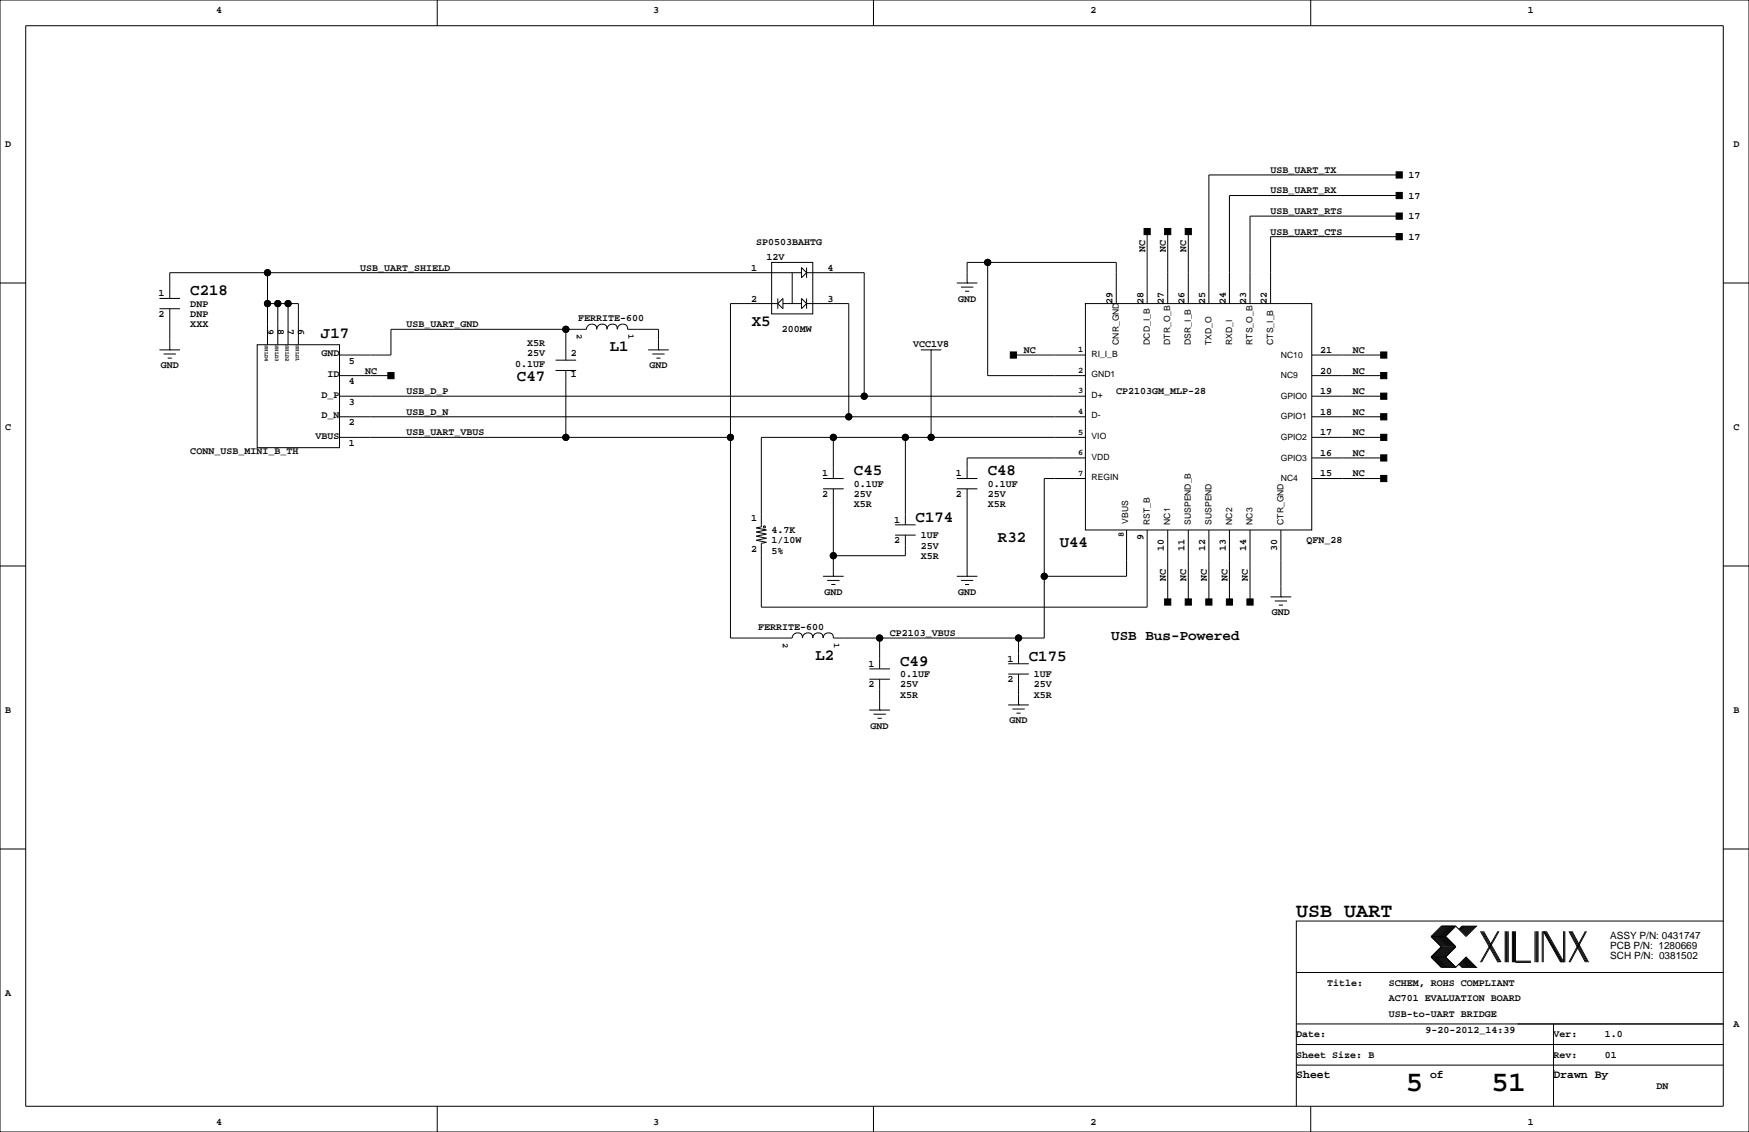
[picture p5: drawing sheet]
<svg xmlns="http://www.w3.org/2000/svg" width="432mm" height="279mm" viewBox="0 0 432 279" stroke-linecap="round" stroke-linejoin="round" font-family="sans-serif">
<defs><g id="words">
<g font-size="7.1">
<text x="347" y="269.3">5</text>
<text x="368.2" y="269.3">51</text>
</g>
<text font-size="4.9" x="320" y="226.3">USB UART</text>
<g font-size="3.9">
<text x="47" y="72.9">C218</text>
<text x="79.2" y="83.3">J17</text>
<text x="185.6" y="80.5">X5</text>
<text x="150.5" y="86.6">L1</text>
<text x="127.6" y="94">C47</text>
<text x="210.8" y="117.3">C45</text>
<text x="243.8" y="117.3">C48</text>
<text x="226.1" y="128.7">C174</text>
<text x="246.4" y="133.8">R32</text>
<text x="261.6" y="135.1">U44</text>
<text x="201.3" y="162.8">L2</text>
<text x="222.2" y="164.3">C49</text>
<text x="254" y="163">C175</text>
</g>
<text font-size="3.5" x="274.3" y="158">USB Bus-Powered</text>
<g font-size="2.8">
<text x="320" y="266.1">Sheet</text>
<text x="353.1" y="266.1">of</text>
<text x="383.5" y="266.1">Drawn By</text>
</g>
<g font-size="2.5">
<text x="53.3" y="3.3">4</text>
<text x="161.3" y="3.3">3</text>
<text x="269.2" y="3.3">2</text>
<text x="377.2" y="3.3">1</text>
<text x="1.3" y="36.3">D</text>
<text x="428" y="36.3">D</text>
<text x="313.7" y="42.7">USB_UART_TX</text>
<text x="313.7" y="47.8">USB_UART_RX</text>
<text x="347.8" y="43.9">17</text>
<text x="313.7" y="52.8">USB_UART_RTS</text>
<text x="347.8" y="49">17</text>
<text x="313.7" y="57.9">USB_UART_CTS</text>
<text x="347.8" y="54.1">17</text>
<text x="347.8" y="59.2">17</text>
<text x="186.7" y="60.5">SP0503BAHTG</text>
<text x="189.2" y="64.3">12V</text>
<text x="282.7" y="62.2" transform="rotate(-90 282.7 62.2)">NC</text>
<text x="287.8" y="62.2" transform="rotate(-90 287.8 62.2)">NC</text>
<text x="292.9" y="62.2" transform="rotate(-90 292.9 62.2)">NC</text>
<text x="88.9" y="66.8">USB_UART_SHIELD</text>
<text x="185.4" y="66.8">1</text>
<text x="204.3" y="66.8">4</text>
<text x="39.2" y="73.2">1</text>
<text x="47" y="75.7">DNP</text>
<text x="185.4" y="74.4">2</text>
<text x="204.3" y="74.4">3</text>
<text x="236.5" y="74.4">GND</text>
<text x="274.7" y="74.9" transform="rotate(-90 274.7 74.9)">29</text>
<text x="282.3" y="74.9" transform="rotate(-90 282.3 74.9)">28</text>
<text x="287.4" y="74.9" transform="rotate(-90 287.4 74.9)">27</text>
<text x="292.4" y="74.9" transform="rotate(-90 292.4 74.9)">26</text>
<text x="297.5" y="74.9" transform="rotate(-90 297.5 74.9)">25</text>
<text x="302.6" y="74.9" transform="rotate(-90 302.6 74.9)">24</text>
<text x="307.7" y="74.9" transform="rotate(-90 307.7 74.9)">23</text>
<text x="312.8" y="74.9" transform="rotate(-90 312.8 74.9)">22</text>
<text x="39.2" y="78.2">2</text>
<text x="47" y="80.8">XXX</text>
<text x="47" y="78.2">DNP</text>
<text x="66" y="81.3" transform="rotate(90 66 81.3)">9</text>
<text x="68.6" y="81.3" transform="rotate(90 68.6 81.3)">8</text>
<text x="71.1" y="81.3" transform="rotate(90 71.1 81.3)">7</text>
<text x="73.6" y="81.3" transform="rotate(90 73.6 81.3)">6</text>
<text x="100.3" y="80.8">USB_UART_GND</text>
<text x="142.7" y="79.3">FERRITE-600</text>
<text x="193" y="82">200MW</text>
<text x="79.4" y="88">GND</text>
<text x="86.1" y="89.8">5</text>
<text x="130.2" y="88">25V</text>
<text x="130.2" y="85.4">X5R</text>
<text x="141" y="88">2</text>
<text x="225.4" y="85.6">VCC1V8</text>
<text x="252.7" y="87.1">NC</text>
<text x="326" y="87.1">21</text>
<text x="334" y="87.1">NC</text>
<text x="39.7" y="90.9">GND</text>
<text x="80.9" y="93.1">ID</text>
<text x="86.1" y="94.8">4</text>
<text x="90.2" y="92.2">NC</text>
<text x="127.2" y="90.5">0.1UF</text>
<text x="141" y="93.1">1</text>
<text x="160.3" y="90.9">GND</text>
<text x="326" y="92.2">20</text>
<text x="334" y="92.2">NC</text>
<text x="79.4" y="98.1">D_P</text>
<text x="86.1" y="99.9">3</text>
<text x="100.3" y="97.3">USB_D_P</text>
<text x="275.6" y="97.3">CP2103GM_MLP-28</text>
<text x="326" y="97.3">19</text>
<text x="334" y="97.3">NC</text>
<text x="1.3" y="106.2">C</text>
<text x="79.4" y="103.2">D_N</text>
<text x="86.1" y="105">2</text>
<text x="100.3" y="107.4">USB_UART_VBUS</text>
<text x="100.3" y="102.4">USB_D_N</text>
<text x="326" y="107.4">17</text>
<text x="326" y="102.4">18</text>
<text x="334" y="102.4">NC</text>
<text x="334" y="107.4">NC</text>
<text x="428" y="106.2">C</text>
<text x="47" y="112.1">CONN_USB_MINI_B_TH</text>
<text x="77.9" y="108.3">VBUS</text>
<text x="86.1" y="110.1">1</text>
<text x="326" y="112.5">16</text>
<text x="334" y="112.5">NC</text>
<text x="203" y="117.6">1</text>
<text x="236" y="117.6">1</text>
<text x="326" y="117.6">15</text>
<text x="334" y="117.6">NC</text>
<text x="203" y="122.7">2</text>
<text x="210.8" y="120.1">0.1UF</text>
<text x="210.8" y="122.7">25V</text>
<text x="210.8" y="125.2">X5R</text>
<text x="236" y="122.7">2</text>
<text x="243.8" y="120.1">0.1UF</text>
<text x="243.8" y="122.7">25V</text>
<text x="243.8" y="125.2">X5R</text>
<text x="185.4" y="128.6">1</text>
<text x="190.5" y="131.6">4.7K</text>
<text x="220.8" y="129">1</text>
<text x="185.4" y="136.2">2</text>
<text x="190.5" y="136.7">5%</text>
<text x="190.5" y="134.1">1/10W</text>
<text x="220.8" y="134.1">2</text>
<text x="227.3" y="137.9">X5R</text>
<text x="227.3" y="135.4">25V</text>
<text x="227.3" y="132.8">1UF</text>
<text x="282.3" y="133.3" transform="rotate(-90 282.3 133.3)">9</text>
<text x="287.4" y="135.9" transform="rotate(-90 287.4 135.9)">10</text>
<text x="292.4" y="135.9" transform="rotate(-90 292.4 135.9)">11</text>
<text x="297.5" y="135.9" transform="rotate(-90 297.5 135.9)">12</text>
<text x="302.6" y="135.9" transform="rotate(-90 302.6 135.9)">13</text>
<text x="307.7" y="135.9" transform="rotate(-90 307.7 135.9)">14</text>
<text x="315.3" y="135.9" transform="rotate(-90 315.3 135.9)">30</text>
<text x="322.6" y="134.1">QFN_28</text>
<text x="287.8" y="143.5" transform="rotate(-90 287.8 143.5)">NC</text>
<text x="292.9" y="143.5" transform="rotate(-90 292.9 143.5)">NC</text>
<text x="297.9" y="143.5" transform="rotate(-90 297.9 143.5)">NC</text>
<text x="303" y="143.5" transform="rotate(-90 303 143.5)">NC</text>
<text x="308.1" y="143.5" transform="rotate(-90 308.1 143.5)">NC</text>
<text x="203.5" y="146.8">GND</text>
<text x="236.5" y="146.8">GND</text>
<text x="187.2" y="155.5">FERRITE-600</text>
<text x="314" y="151.9">GND</text>
<text x="219.7" y="157">CP2103_VBUS</text>
<text x="214.4" y="164.6">1</text>
<text x="222.2" y="167.1">0.1UF</text>
<text x="248.7" y="163.3">1</text>
<text x="255.3" y="167.1">1UF</text>
<text x="214.4" y="169.7">2</text>
<text x="222.2" y="169.7">25V</text>
<text x="222.2" y="172.2">X5R</text>
<text x="248.7" y="168.4">2</text>
<text x="255.3" y="172.2">X5R</text>
<text x="255.3" y="169.7">25V</text>
<text x="1.3" y="176">B</text>
<text x="214.9" y="179.8">GND</text>
<text x="249.2" y="178.6">GND</text>
<text x="428" y="176">B</text>
<text x="397.5" y="231.7">ASSY P/N: 0431747</text>
<text x="397.5" y="236.8">SCH P/N: 0381502</text>
<text x="397.5" y="234.2">PCB P/N: 1280669</text>
<text x="1.3" y="245.9">A</text>
<text x="327.7" y="243.3">Title:</text>
<text x="342.9" y="243.3">SCHEM, ROHS COMPLIANT</text>
<text x="342.9" y="247.1">AC701 EVALUATION BOARD</text>
<text x="342.9" y="251">USB-to-UART BRIDGE</text>
<text x="320" y="256">Date:</text>
<text x="351.9" y="255">9-20-2012_14:39</text>
<text x="383.5" y="256">Ver:</text>
<text x="396.2" y="256">1.0</text>
<text x="428" y="253.5">A</text>
<text x="320" y="261.1">Sheet Size: B</text>
<text x="383.5" y="261.1">Rev:</text>
<text x="396.2" y="261.1">01</text>
<text x="408.9" y="268.7">DN</text>
<text x="53.3" y="277.6">4</text>
<text x="161.3" y="277.6">3</text>
<text x="269.2" y="277.6">2</text>
<text x="377.2" y="277.6">1</text>
</g>
<g font-size="2.1">
<text x="142.4" y="82.5" transform="rotate(90 142.4 82.5)">2</text>
<text x="155.1" y="82.5" transform="rotate(90 155.1 82.5)">1</text>
<text x="266.2" y="86.9">1</text>
<text x="269.5" y="88">RI_I_B</text>
<text x="276.2" y="85.1" transform="rotate(-90 276.2 85.1)">CNR_GND</text>
<text x="283.8" y="85.1" transform="rotate(-90 283.8 85.1)">DCD_I_B</text>
<text x="288.9" y="85.1" transform="rotate(-90 288.9 85.1)">DTR_O_B</text>
<text x="294" y="85.1" transform="rotate(-90 294 85.1)">DSR_I_B</text>
<text x="299.1" y="85.1" transform="rotate(-90 299.1 85.1)">TXD_O</text>
<text x="304.2" y="85.1" transform="rotate(-90 304.2 85.1)">RXD_I</text>
<text x="309.2" y="85.1" transform="rotate(-90 309.2 85.1)">RTS_O_B</text>
<text x="314.3" y="85.1" transform="rotate(-90 314.3 85.1)">CTS_I_B</text>
<text x="316.2" y="88.3">NC10</text>
<text x="266.2" y="92">2</text>
<text x="269.5" y="93.1">GND1</text>
<text x="316.2" y="93.3">NC9</text>
<text x="266.2" y="97.1">3</text>
<text x="269.5" y="98.2">D+</text>
<text x="316.2" y="98.4">GPIO0</text>
<text x="266.2" y="102.2">4</text>
<text x="266.2" y="107.3">5</text>
<text x="269.5" y="103.3">D-</text>
<text x="316.2" y="103.5">GPIO1</text>
<text x="266.2" y="112.3">6</text>
<text x="269.5" y="113.4">VDD</text>
<text x="269.5" y="108.3">VIO</text>
<text x="316.2" y="113.7">GPIO3</text>
<text x="316.2" y="108.6">GPIO2</text>
<text x="266.2" y="117.4">7</text>
<text x="269.5" y="118.5">REGIN</text>
<text x="316.2" y="118.7">NC4</text>
<text x="278.5" y="129.3" transform="rotate(-90 278.5 129.3)">VBUS</text>
<text x="283.8" y="129.5" transform="rotate(-90 283.8 129.5)">RST_B</text>
<text x="288.9" y="129.5" transform="rotate(-90 288.9 129.5)">NC1</text>
<text x="294" y="129.5" transform="rotate(-90 294 129.5)">SUSPEND_B</text>
<text x="299.1" y="129.5" transform="rotate(-90 299.1 129.5)">SUSPEND</text>
<text x="304.2" y="129.5" transform="rotate(-90 304.2 129.5)">NC2</text>
<text x="309.2" y="129.5" transform="rotate(-90 309.2 129.5)">NC3</text>
<text x="316.9" y="129.5" transform="rotate(-90 316.9 129.5)">CTR_GND</text>
<text x="277.4" y="132.6" transform="rotate(-90 277.4 132.6)">8</text>
<text x="193.2" y="158.8" transform="rotate(90 193.2 158.8)">2</text>
<text x="205.9" y="158.8" transform="rotate(90 205.9 158.8)">1</text>
</g>
<g font-size="1.4">
<text x="65.4" y="85.1" transform="rotate(90 65.4 85.1)">SHLD4</text>
<text x="67.9" y="85.1" transform="rotate(90 67.9 85.1)">SHLD3</text>
<text x="70.5" y="85.1" transform="rotate(90 70.5 85.1)">SHLD2</text>
<text x="73" y="85.1" transform="rotate(90 73 85.1)">SHLD1</text>
</g>
</g></defs>
<g fill="none" stroke="#000" stroke-width=".25">
<path d="M0 0h431.8v279.4h-431.8zM6.3 6.4h419.1v266.6h-419.1zM107.9 0v6.4M215.6 0v6.4M323.6 0v6.4M283.2 57.2v17.7M288.3 57.2v17.7M293.4 57.2v17.7M345.4 48.3h-41.9v26.6M345.4 53.3h-36.8v21.6M345.4 43.2h-47v31.7M345.4 58.4h-31.7v16.5"/>
<path d="M0 69.8h6.3M39.4 76.2h5M39.4 73.7h5M41.9 76.2v10.2M66 67.3v17.8M66 74.9h7.7v10.2M68.6 74.9v10.2M71.1 74.9v10.2M190.5 64.8h10.2v12.7h-10.2zM192 74.9h-11.7v82.6h15.3a1.26 1.26 0 0 1 1.2-1.3 1.26 1.26 0 0 1 1.3 1.3M192 73.7v2.5M193.3 74.9h4.6"/>
<path d="M193.3 73.7v2.5l-1.3-1.3zM195.6 67.3v7.6M197.9 67.3h-156v6.4M197.9 73.7l1.2 1.2-1.2 1.3zM197.9 66l1.2 1.3-1.2 1.3zM199.1 74.9h10.4v28M199.1 67.3h14.3v30.5M199.1 66v2.6M199.1 73.7v2.5M236.2 69.8h5.1M237.2 70.9h3.1M238.3 71.9h1"/>
<path d="M238.8 69.8h.1M238.8 69.8v-5h36.8v10.1M243.8 64.8v27.9h24.2M268 74.9h55.8v55.9h-55.8zM425.4 69.8h6.4M39.4 86.4h5M40.4 87.4h3M41.4 88.4h1M41.9 86.4h.1M63.5 85.1h20.3v25.4h-20.3zM83.8 97.8h184.2M83.8 92.7h12.7"/>
<path d="M137.2 88.9h5M137.2 91.4h5M139.7 81.3v7.6M139.7 91.4v16.5M146 80a1.27 1.27 0 0 0-1.2 1.3h-48.3v6.3h-12.7M146.1 80a1.02 1.02 0 0 1 1.2 1.3M148.6 80a1.27 1.27 0 0 0-1.3 1.3M151.1 80a1.27 1.27 0 0 0-1.2 1.3 1.05 1.05 0 0 0-1.3-1.3M153.7 80a1.27 1.27 0 0 0-1.3 1.3 1.05 1.05 0 0 0-1.3-1.3M153.7 80a1.02 1.02 0 0 1 1.2 1.3h7.7v5.1M160 86.4h5.1M161 87.4h3.1"/>
<path d="M162.1 88.4h1M162.6 86.4h.1M227.3 86.4h5.1M229.9 86.4h.1M229.9 86.4v21.5M250.2 87.6h17.8M323.8 87.6h17.8M323.8 97.8h17.8M323.8 92.7h17.8M83.8 107.9h96.5M83.8 102.9h184.2M203.2 118.1h5.1"/>
<path d="M205.7 107.9v10.2M223.5 107.9v21.6M236.2 118.1h5.1M268 118.1h-10.2v39.4h-52.1a1.26 1.26 0 0 0-1.2-1.4 1.26 1.26 0 0 0-1.3 1.4 1.27 1.27 0 0 0-1.3-1.4 1.27 1.27 0 0 0-1.2 1.4 1.27 1.27 0 0 0-1.3-1.4 1.27 1.27 0 0 0-1.3 1.4M268 113h-29.2v5.1M268 107.9h-80v22.1l-1.3 .3 2.5 .5-2.5 .5 2.5 .5-2.5 .5 2.5 .5-2.5 .5 2.5 .6-1.2 .2v15.8h95.2v-19.1M323.8 118.1h17.8M323.8 113h17.8M323.8 107.9h17.8M323.8 102.9h17.8M0 139.7h6.3M203.2 120.7h5.1"/>
<path d="M205.7 120.7v21.5M221 132.1h5.1M221 129.5h5.1M223.5 132.1v5.1h-17.8M236.2 120.7h5.1M238.8 120.7v21.5M278.1 130.8v11.4h-20.3M288.3 130.8v17.8M293.4 130.8v17.8M298.4 130.8v17.8M303.5 130.8v17.8M308.6 130.8v17.8"/>
<path d="M316.2 130.8v16.5M425.4 139.7h6.4M203.2 142.2h5.1M204.2 143.3h3.1M205.2 144.3h1M205.7 142.2h.1M217.2 157.5v7.6M236.2 142.2h5.1M237.2 143.3h3.1M238.3 144.3h1M238.8 142.2h.1M251.5 157.5v6.3"/>
<path d="M313.7 147.3h5.1M314.7 148.3h3.1M315.7 149.4h1M316.2 147.3h.1M214.6 175.3h5.1M214.6 167.6h5.1M214.6 165.1h5.1M215.6 176.3h3.1M216.7 177.3h1M217.2 175.3h.1M217.2 167.6v7.7M248.9 174h5.1"/>
<path d="M248.9 166.4h5.1M248.9 163.8h5.1M249.9 175h3.1M251 176h1M251.5 174h.1M251.5 166.4v7.6M0 209.5h6.3M425.4 209.5h6.4M353.3 236.2l2.6 2.6h3.5M353.3 231.1l2.6 2.6-2.6 2.5M353.3 236.2h3.6M353.3 231.1h3.6"/>
<path d="M356.1 228.6l-2.5 2.5 2.5 2.6-2.5 2.5 2.5 2.6M356.4 228.6l-2.6 2.5 2.6 2.6-2.6 2.5 2.6 2.6M356.6 228.6l-2.5 2.5 2.5 2.6-2.5 2.5 2.5 2.6M356.9 228.6l-2.6 2.5 2.6 2.6-2.6 2.5 2.6 2.6M356.9 231.1l2.5 2.6-2.5 2.5M356.9 236.2l2.5 2.6M357.1 228.6l-2.5 2.5 2.5 2.6-2.5 2.5 2.5 2.6M357.4 228.6l-2.6 2.5 2.6 2.6-2.6 2.5 2.6 2.6M357.6 228.6l-2.5 2.5 2.5 2.6-2.5 2.5 2.5 2.6M357.9 228.6l-2.6 2.5 2.6 2.6-2.6 2.5 2.6 2.6M358.1 228.6l-2.5 2.5 2.5 2.6-2.5 2.5 2.5 2.6M358.4 228.6l-2.5 2.5 2.5 2.6-2.5 2.5 2.5 2.6"/>
<path d="M358.6 228.6l-2.5 2.5 2.5 2.6-2.5 2.5 2.5 2.6M358.9 228.6l-2.5 2.5 2.5 2.6-2.5 2.5 2.5 2.6M359.2 228.6l-2.6 2.5 2.6 2.6-2.6 2.5 2.6 2.6M359.4 228.6l2.5 2.5 2.6-2.5h-3.6l-.7 .8M359.4 228.6h-3.5l-2.6 2.5M359.4 228.6l-2.5 2.5M360.2 238l.7 .8h3.6l-2.6-2.6-2.5 2.6M360.4 237.7l1 1.1M360.4 238l.8 .8M360.7 237.5l1.2 1.3M360.7 237.7l1 1.1M360.9 237.2l1.6 1.6"/>
<path d="M360.9 237.5l1.3 1.3M361.2 237l1.8 1.8M361.2 237.2l1.5 1.6M361.2 228.6l-.8 .8M361.4 236.7l2.1 2.1M361.4 237l1.8 1.8M361.4 228.6l-1 1M361.7 236.5l2.3 2.3M361.7 236.7l2 2.1M361.7 228.6l-1 1M361.9 236.5l2.3 2.3M361.9 228.6l-1.2 1.3"/>
<path d="M362.2 228.6l-1.3 1.3M362.5 228.6l-1.6 1.5M362.7 228.6l-1.5 1.5M363 228.6l-1.8 1.8M363.2 228.6l-1.8 1.8M363.5 228.6l-2.1 2M363.7 228.6l-2 2M364 228.6l-2.3 2.3M364.2 228.6l-2.3 2.3M365.5 229.9l4.3 7.6M365.8 229.9l4.3 7.6M366 229.9l4.3 7.6"/>
<path d="M366.3 229.9l4.3 7.6M369.8 229.9l-4.3 7.6M370.1 229.9l-4.3 7.6M371.6 229.9v7.6M371.9 229.9v7.6M372.1 229.9v7.6M372.4 229.9v7.6M373.4 229.9v7.6M373.6 229.9v7.6M373.9 229.9v7.6M374.1 229.9v7.6h3.9M374.1 237.2h3.9"/>
<path d="M379 229.9v7.6M379.2 229.9v7.6M379.5 229.9v7.6M379.7 229.9v7.6M380.7 229.9v7.6M381 237.5v-7.6l4.3 7.6M381.3 229.9l4.3 7.6M381.5 229.9l4.3 7.6M381.8 229.9l4.3 7.6v-7.6M386.3 229.9v7.6M387.3 229.9l4.1 7.6M387.6 229.9l4.1 7.6"/>
<path d="M387.9 229.9l4 7.6M388.1 229.9l4.1 7.6M391.4 229.9l-4.1 7.6M391.7 229.9l-4.1 7.6M425.4 227.3h-105.4v35.6M320 257.8h105.4M320 252.7h105.4M320 240h105.4M383.5 252.7v20.3M107.9 273v6.4M215.6 273v6.4M320 262.9v10.1"/>
<path d="M320 262.9h105.4M323.6 273v6.4M383.5 264.2h.1"/>
<circle cx="66" cy="67.3" r=".76"/>
<circle cx="66" cy="74.9" r=".76"/>
<circle cx="68.6" cy="74.9" r=".76"/>
<circle cx="71.1" cy="74.9" r=".76"/>
<circle cx="243.8" cy="64.8" r=".76"/>
<circle cx="139.7" cy="81.3" r=".76"/>
<circle cx="213.4" cy="97.8" r=".76"/>
<circle cx="139.7" cy="107.9" r=".76"/>
<circle cx="180.3" cy="107.9" r=".76"/>
<circle cx="205.7" cy="107.9" r=".76"/>
<circle cx="209.6" cy="102.9" r=".76"/>
<circle cx="223.5" cy="107.9" r=".76"/>
<circle cx="229.9" cy="107.9" r=".76"/>
<circle cx="188.7" cy="130" r=".25"/>
<circle cx="205.7" cy="137.2" r=".76"/>
<circle cx="217.2" cy="157.5" r=".76"/>
<circle cx="251.5" cy="157.5" r=".76"/>
<circle cx="257.8" cy="142.2" r=".76"/>
</g>
<g fill="#000" stroke="#000" stroke-width=".25">
<path d="M282.4 56.4h1.6v1.5h-1.6z" fill-rule="evenodd"/>
<path d="M287.5 56.4h1.6v1.5h-1.6z" fill-rule="evenodd"/>
<path d="M292.6 56.4h1.5v1.5h-1.5z" fill-rule="evenodd"/>
<path d="M344.7 47.5h1.5v1.5h-1.5z" fill-rule="evenodd"/>
<path d="M344.7 42.4h1.5v1.5h-1.5z" fill-rule="evenodd"/>
<path d="M344.7 57.7h1.5v1.5h-1.5z" fill-rule="evenodd"/>
<path d="M344.7 52.6h1.5v1.5h-1.5z" fill-rule="evenodd"/>
<path d="M95.8 91.9h1.5v1.6h-1.5z" fill-rule="evenodd"/>
<path d="M249.4 86.9h1.6v1.5h-1.6z" fill-rule="evenodd"/>
<path d="M340.9 86.9h1.5v1.5h-1.5z" fill-rule="evenodd"/>
<path d="M340.9 97h1.5v1.6h-1.5z" fill-rule="evenodd"/>
<path d="M340.9 91.9h1.5v1.6h-1.5z" fill-rule="evenodd"/>
<path d="M340.9 117.3h1.5v1.6h-1.5z" fill-rule="evenodd"/>
<path d="M340.9 112.3h1.5v1.5h-1.5z" fill-rule="evenodd"/>
<path d="M340.9 107.2h1.5v1.5h-1.5z" fill-rule="evenodd"/>
<path d="M340.9 102.1h1.5v1.5h-1.5z" fill-rule="evenodd"/>
<path d="M287.5 147.8h1.6v1.6h-1.6z" fill-rule="evenodd"/>
<path d="M292.6 147.8h1.5v1.6h-1.5z" fill-rule="evenodd"/>
<path d="M297.7 147.8h1.5v1.6h-1.5z" fill-rule="evenodd"/>
<path d="M302.8 147.8h1.5v1.6h-1.5z" fill-rule="evenodd"/>
<path d="M307.8 147.8h1.6v1.6h-1.6z" fill-rule="evenodd"/>
<circle cx="66" cy="67.3" r=".76"/>
<circle cx="66" cy="74.9" r=".76"/>
<circle cx="68.6" cy="74.9" r=".76"/>
<circle cx="71.1" cy="74.9" r=".76"/>
<circle cx="243.8" cy="64.8" r=".76"/>
<circle cx="139.7" cy="81.3" r=".76"/>
<circle cx="213.4" cy="97.8" r=".76"/>
<circle cx="139.7" cy="107.9" r=".76"/>
<circle cx="180.3" cy="107.9" r=".76"/>
<circle cx="205.7" cy="107.9" r=".76"/>
<circle cx="209.6" cy="102.9" r=".76"/>
<circle cx="223.5" cy="107.9" r=".76"/>
<circle cx="229.9" cy="107.9" r=".76"/>
<circle cx="205.7" cy="137.2" r=".76"/>
<circle cx="217.2" cy="157.5" r=".76"/>
<circle cx="251.5" cy="157.5" r=".76"/>
<circle cx="257.8" cy="142.2" r=".76"/>
</g>
<use href="#words"/>
</svg>
